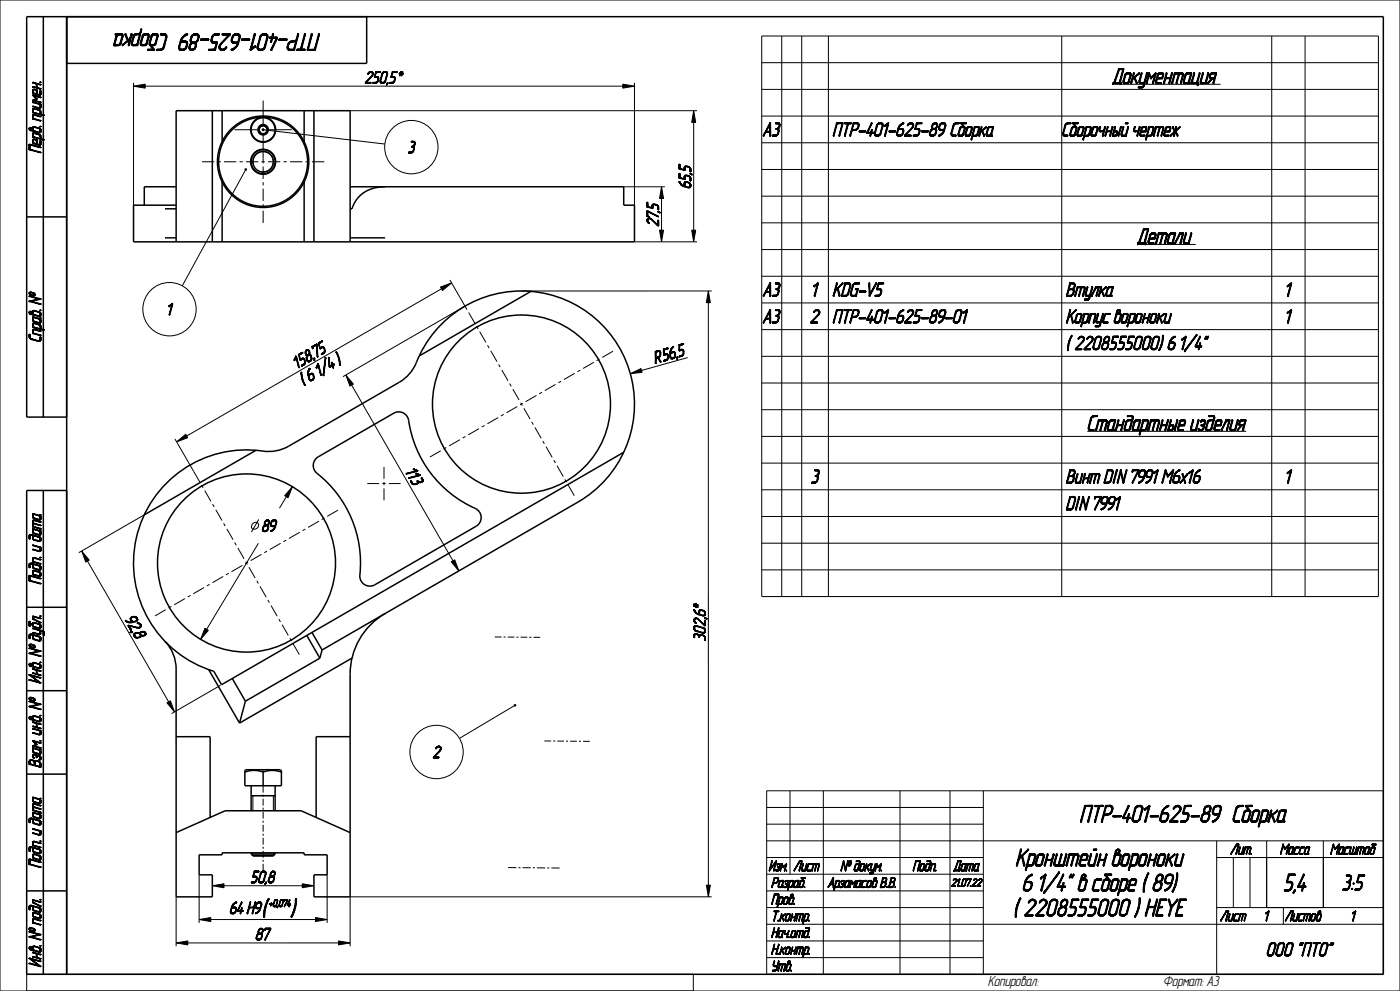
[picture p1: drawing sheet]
<svg xmlns="http://www.w3.org/2000/svg" width="420mm" height="297mm" viewBox="0 0 420 297" stroke-linecap="round" stroke-linejoin="round" font-family="sans-serif">
<defs><g id="words">
<g font-size="7.3">
<text x="54.8" y="10.1" transform="rotate(-180 54.8 10.1)">Сборка</text>
<text x="103.1" y="10.1" transform="rotate(-180 103.1 10.1)">ПТР-401-625-89</text>
<text x="316.9" y="246.4">ПТР-401-625-89</text>
<text x="365.2" y="246.4">Сборка</text>
<text x="292.8" y="259.5">Кронштейн вороноки</text>
<text x="296.2" y="267">6 1/4&quot; в сборе ( 89)</text>
<text x="383.4" y="267">5,4</text>
<text x="294.3" y="274.5">( 2208555000 ) HEYE</text>
</g>
<g font-size="7.2">
<text x="78.6" y="274.5">(</text>
<text x="87.2" y="274.5">)</text>
</g>
<g font-size="6.6">
<text x="326.7" y="25">Документация</text>
<text x="338" y="73">Детали</text>
<text x="315.8" y="129">Стандартные изделия</text>
<text x="401.4" y="266.8">3:5</text>
</g>
<g font-size="5.9">
<text x="227.8" y="40.8">А3</text>
<text x="249.9" y="40.8">ПТР-401-625-89</text>
<text x="285.1" y="40.8">Сборка</text>
<text x="318.6" y="40.8">Сборочный чертеж</text>
<text x="227.8" y="88.8">А3</text>
<text x="242.9" y="88.8">1</text>
<text x="249.9" y="88.8">KDG-V5</text>
<text x="319.9" y="88.8">Втулка</text>
<text x="384.9" y="88.8">1</text>
<text x="227.8" y="96.8">А3</text>
<text x="242.9" y="96.8">2</text>
<text x="249.9" y="96.8">ПТР-401-625-89-01</text>
<text x="319.9" y="96.8">Корпус вороноки</text>
<text x="384.9" y="96.8">1</text>
<text x="319.9" y="104.8">( 2208555000) 6 1/4&quot;</text>
<text x="242.9" y="144.8">3</text>
<text x="319.9" y="144.8">Винт DIN 7991 М6х16</text>
<text x="384.9" y="144.8">1</text>
<text x="319.9" y="152.8">DIN 7991</text>
<text x="374.4" y="286.5">ООО &quot;ПТО&quot;</text>
</g>
<g font-size="5.1">
<text x="109.4" y="24.9">250,5</text>
<text x="119.2" y="24.9">*</text>
<text x="122.5" y="45.8">3</text>
<text x="12.3" y="52.3" transform="rotate(-90 12.3 52.3)">Перв. примен.</text>
<text x="207.2" y="56.5" transform="rotate(-90 207.2 56.5)">65,5</text>
<text x="197.6" y="67.9" transform="rotate(-90 197.6 67.9)">27,5</text>
<text x="50.3" y="94.4">1</text>
<text x="12.3" y="106.6" transform="rotate(-90 12.3 106.6)">Справ. №</text>
<text x="89.1" y="110.6" transform="rotate(-30 89.1 110.6)">158,75</text>
<text x="196.6" y="109" transform="rotate(-16 196.6 109)">R56,5</text>
<text x="91.1" y="115.4" transform="rotate(-30 91.1 115.4)">( 6 1/4 )</text>
<text x="121.5" y="141.4" transform="rotate(60 121.5 141.4)">113</text>
<text x="78.5" y="159.3">89</text>
<text x="37.4" y="185.7" transform="rotate(60 37.4 185.7)">92,8</text>
<text x="211.6" y="182.7" transform="rotate(-90 211.6 182.7)">*</text>
<text x="211.6" y="192.1" transform="rotate(-90 211.6 192.1)">302,6</text>
<text x="12.3" y="210.4" transform="rotate(-90 12.3 210.4)">Инв. № дубл.Подп. и дата</text>
<text x="130" y="227.1">2</text>
<text x="75.3" y="264.6">50,8</text>
<text x="68.9" y="273.8">64 H9</text>
<text x="76.6" y="281.7">87</text>
<text x="12.3" y="295.7" transform="rotate(-90 12.3 295.7)">Инв. № подл.Подп. и датаВзам. инв. №</text>
</g>
<g font-size="4.4">
<text x="368" y="256">Лит.</text>
<text x="382" y="256">Масса Масштаб</text>
<text x="228.6" y="261">Изм.</text>
<text x="237" y="261">Лист</text>
<text x="248.5" y="261">№ докум.</text>
<text x="271.6" y="261">Подп.</text>
<text x="285.2" y="261">Дата</text>
<text x="231.4" y="266">Pазраб.</text>
<text x="248.4" y="266">Арзамасов В.В.</text>
<text x="231.4" y="271">Пров.</text>
<text x="231.4" y="276">Т.контр.</text>
<text x="231.4" y="281">Нач.отд.</text>
<text x="365" y="276">Лист</text>
<text x="378.8" y="276">1 Листов</text>
<text x="404.8" y="276">1</text>
<text x="231.4" y="286">Н.контр.</text>
<text x="231.4" y="291">Утв.</text>
<text x="296.5" y="295.5">Копировал:</text>
<text x="349" y="295.5">Формат: А3</text>
</g>
<text font-size="3.4" x="283.4" y="265.7">21.07.22</text>
<text font-size="3.1" x="80.7" y="271.7">+0,074</text>
</g></defs>
<g fill="#000">
<path d="M40.1 25.8l3.5-.6v1.2zM78.7 38.8l.4-.1v.4l-.4-.1zM186.8 25.2l3.5 .6-3.5 .6zM208.1 33.2l.6 3.5h-1.2zM73.5 50.7l.4-.1v.4l-.4-.1zM198.5 56l.6 3.5h-1.2zM197.9 69h1.2l-.6 3.5zM207.5 69h1.2l-.6 3.5zM132.1 86l3.4-1.2-2.8 2.3zM212.5 87.2l.6 3.5h-1.2zM189.1 112l3.2-1.5 .3 1.1zM53 132.4l2.7-2.2 .6 1z"/>
<path d="M87.7 145.9l-1.3 3.3-1-.7zM24.5 165.1l2.3 2.8-1.1 .6zM135.4 168.4l1-.6 1.2 3.3zM61.5 188.3l1 .6-2.3 2.7zM50.1 210.6l1-.6 1.2 3.4zM154.3 211.3l.4-.1v.4l-.4-.1zM59.7 275.6l3.5-.6v1.2zM63.7 265.5l3.5-.6v1.2zM90.7 264.9l3.5 .6-3.5 .6zM94.6 275l3.5 .6-3.5 .6zM211.9 265.3h1.2l-.6 3.5zM52.8 282.6l3.5-.6v1.2z"/>
<path d="M101.5 282l3.5 .6-3.5 .6z"/>
</g>
<g fill="none" stroke="#000" stroke-width=".3">
<path d="M0 0h420v297h-420zM228.5 10.8h185v168h-185zM228.5 18.8h185M234.5 10.8v168M240.5 10.8v168M248.5 10.8v168M318.5 10.8v168M381.5 10.8v168M391.5 10.8v168M40.1 25.8l3.5-.6v1.2zM40.1 24.8v36.7M43.6 25.8h143.2"/>
<path d="M70.3 38.9h7.2M78.5 38.9h.9M78.7 38.8l.4-.1v.4l-.4-.1zM78.9 38.4v1M78.9 30.1v7.3M79.2 38.9l36.3 4.3M80.4 38.9h7.1M105 33.2h104.1M186.8 25.2l3.5 .6-3.5 .6zM190.3 24.8v36.7M208.1 33.2l.6 3.5h-1.2zM208.1 36.7v32.3"/>
<path d="M228.5 26.8h185M228.5 34.8h185M333.9 25.3h32.2M60.6 48.5h3.7M65.3 48.5h.9M67.2 48.5h3.7M71.9 48.5h.9M73.5 50.7l.4-.1v.4l-.4-.1zM73.6 51l-18.9 34.6M73.8 48.5h3.7M76 49.3a3.1 3.1 0 0 1 2.7-3.9 3.1 3.1 0 0 1 3.3 3.3 3.1 3.1 0 0 1-3.9 2.7M78.5 48.5h.9"/>
<path d="M78.9 40.3v8.7M78.9 49.9v3.7M78.9 54.6v1M78.9 56.5v3.7M80.4 48.5h3.7M85.1 48.5h.9M87 48.5h3.7M91.7 48.5h.9M93.6 48.5h3.7M187.1 56h12.4M198.5 56l.6 3.5h-1.2zM198.5 59.5v9.5"/>
<path d="M228.5 42.8h185M228.5 50.8h185M228.5 58.8h185M78.9 61.2v1M78.9 63.1v3.7M190.3 72.5h18.8M197.9 69h1.2l-.6 3.5zM207.5 69h1.2l-.6 3.5zM228.5 66.8h185M228.5 74.8h185M341.3 73.3h17.4M132.1 86l3.4-1.2-2.8 2.3z"/>
<path d="M132.4 86.5l-76.4 44.2M135 83.9l5.1 8.9M139.5 91.8l-36.6 21.1M140.6 93.7l1.9 3.2M142.9 97.7l.5 .9M143.9 99.4l1.9 3.2M212.5 87.2l.6 3.5h-1.2zM212.5 90.7v174.6M213.5 87.2h-57.1M228.5 82.8h185M228.5 90.8h185M228.5 98.8h185"/>
<path d="M105.5 115.4l30.4 52.7M146.3 103.5l.4 .8M147.2 105.1l1.9 3.3M149.6 109.2l.5 .8M150.5 110.9l1.9 3.2M152.9 114.9l.5 .9M153.9 116.6l1.8 3.3M160.9 118.5l-3.2 1.9M162.6 117.6l-.8 .4M166.7 115.2l-3.3 1.9M168.3 114.2l-.8 .5M172.4 111.9l-3.2 1.9"/>
<path d="M174.1 110.9l-.9 .5M178.2 108.6l-3.3 1.8M179.8 107.6l-.8 .5M183.9 105.3l-3.2 1.8M189.1 112l3.2-1.5 .3 1.1zM206.3 107.2l-13.8 3.8M228.5 106.8h185M228.5 114.8h185M52.5 131.6l7.5 12.9M53 132.4l2.7-2.2 .6 1zM115.2 139.9v3.6M132.2 135.1l-3.2 1.9"/>
<path d="M133.9 134.1l-.8 .5M138 131.8l-3.3 1.8M139.6 130.8l-.8 .5M143.7 128.5l-3.2 1.8M145.4 127.5l-.9 .5M149.4 125.1l-3.2 1.9M151.1 124.2l-.8 .5M155.2 121.8l-3.2 1.9M156.2 120.7l.5 .8M156.9 120.9l-.9 .4M157.2 122.4l1.8 3.2M159.5 126.4l.5 .9"/>
<path d="M160.5 128.1l1.8 3.2M162.8 132.2l.5 .8M163.8 133.8l1.9 3.3M166.1 137.9l.5 .8M167.1 139.6l1.9 3.2M228.5 122.8h185M228.5 130.8h185M228.5 138.8h185M326.2 129.3h47.6M43.3 154.3l-19.7 11.3M60.5 145.4l.4 .8M61.4 147l1.9 3.3"/>
<path d="M63.8 151.1l.5 .8M64.7 152.8l1.9 3.2M67.1 156.8l.5 .9M68 158.5l1.9 3.2M75.7 157a1.02 1.02 0 0 1 1.1-.5 1.02 1.02 0 0 1 .8 .8 1.14 1.14 0 0 1-.8 1.3 1.14 1.14 0 0 1-1.4-.7zM77.6 155.7l-2.2 3.8M85.9 148.9l-2.1 3.4M87.7 145.9l-1.3 3.3-1-.7zM89.9 159.5l-3.2 1.9M91.6 158.5l-.8 .5M95.7 156.2l-3.3 1.9M97.3 155.2l-.8 .5"/>
<path d="M101.4 152.9l-3.2 1.9M110.2 144.9h3.6M114.7 144.9h1M115.2 144.4v1M115.2 146.4v3.5M116.6 144.9h3.6M169.5 143.7l.4 .8M170.4 145.3l1.9 3.3M228.5 146.8h185M228.5 154.8h185M24.5 165.1l2.3 2.8-1.1 .6zM26.3 168.2l24.3 42.1"/>
<path d="M55.5 179.4l-3.3 1.9M57.1 178.4l-.8 .5M61.2 176.1l-3.2 1.9M62.9 175.1l-.8 .5M67 172.8l-3.3 1.8M68.6 171.8l-.8 .5M70.4 162.6l.5 .8M71.4 164.2l1.8 3.3M72.7 169.5l-3.2 1.8M73.7 168.3l.5 .9M74.4 168.5l-.9 .5M74.7 170l1.8 3.2"/>
<path d="M77 174.1l.5 .8M77.5 162.8l-15.5 25.8M78 175.7l1.9 3.3M78.4 166.1l-3.2 1.9M80.1 165.2l-.8 .5M80.3 179.8l.5 .8M84.2 162.8l-3.3 1.9M85.9 161.9l-.9 .4M135.4 168.4l1-.6 1.2 3.3zM228.5 162.8h185M228.5 170.8h185M49.7 182.7l-3.2 1.9"/>
<path d="M51.4 181.8l-.8 .4M61.5 188.3l1 .6-2.3 2.7zM81.3 181.5l1.9 3.2M83.7 185.5l.4 .9M84.6 187.2l1.9 3.2M87 191.3l.5 .8M87.9 193l1.9 3.2M148.4 190.9h2.1M151.1 190.9h.6M152.3 190.9h2M154.9 191h.7M156.2 191h2"/>
<path d="M158.8 191h.6M160 191h2.1M162.1 191h.1M50.1 210.6l1-.6 1.2 3.4zM66.2 205.4l-14.7 8.5M154.3 211.3l.4-.1v.4l-.4-.1zM154.3 211.5l-16.5 9.8M75.9 238.5v4.5M78.9 230.5v.9M78.9 235.5v2M78.9 238.2v.6M78.9 238.8h.1"/>
<path d="M78.9 239.4v2M82 238.5v4.5M163.3 222.1h2M165.9 222.1h.7M167.2 222.1h2M169.8 222.1h.6M171 222.1l2.1 .1M173.7 222.2h.6M174.9 222.2h2M176.9 222.2h.1M230 237h185v55h-185zM237 237v25"/>
<path d="M247 237v55M270 237v55M285 237v55M295 237v55M75.9 255.6v.9M78.9 242.1v.6M78.9 243.3v2M78.9 246v.6M78.9 247.2v2M78.9 249.9v.6M78.9 251.1v2.1M78.9 253.8v.6"/>
<path d="M78.9 255v2.1M78.9 257.7v.6M78.9 258.9v2.1M82 255.6v.9M230 242h65M230 247h65M230 252h185M230 257h65M365 257h50M365 252v40M370 257v15M375 257v15"/>
<path d="M380 252v20M397 252v20M52.8 268.8v14.8M59.7 262.2v14.4M59.7 275.6l3.5-.6v1.2zM63.7 265.5l3.5-.6v1.2zM90.7 264.9l3.5 .6-3.5 .6zM90.7 265.5h-23.5M94.6 275l3.5 .6-3.5 .6zM94.6 275.6h-31.4M98.1 262.2v14.4M152.4 260h2.5"/>
<path d="M155.5 260h.7M156.8 260l2.4 .1M159.9 260.1h.6M161.1 260.1h2.5M164.2 260.1h.6M165.4 260.1h2.5M167.9 260.1h.1M211.9 265.3h1.2l-.6 3.5zM213.5 268.8h-108.5v14.8M230 262h65M230 267h65M230 272h65"/>
<path d="M230 277h185M365 272h50M8 292h200v5M52.8 282.6l3.5-.6v1.2zM101.5 282l3.5 .6-3.5 .6zM101.5 282.6h-45.2M230 282h65M230 287h65"/>
<circle cx="123.4" cy="44.1" r="8"/>
<circle cx="50.8" cy="92.7" r="8"/>
<circle cx="131" cy="225.4" r="8"/>
</g>
<g fill="none" stroke="#000" stroke-width=".45">
<path d="M13 5v120M20 5v287M110 5v14h-90M63.7 33.2v39.3M66.6 33.2v9.2M78.2 37.7h1.4l.7 1.2-.7 1.2h-1.4l-.6-1.2zM91.2 33.2v9.2M94.2 33.2v39.3M52.8 56h-9.5v5.5M66.6 54.5v18M91.2 54.5v18M105 56h82.1v5.5h3.2v11h-150.2v-11h12.7"/>
<path d="M115.5 56a9.6 9.6 0 0 0-9.9 6.6h-.6M8 65h12M49.5 71.3h3.3M49.5 62.6h3.3M52.8 72.5v-39.3h52.2v39.3M105 71.3h10.5M159.3 87.3l-33.5 19.4M20 125h-12v-120h407v287h-407v-145h12M76.8 135l-33.5 19.3M94.7 137.5l.8-.6 22.6-13.1a3 3 0 0 1 4.5 2.2 34.4 34.4 0 0 0 20.5 26.6 3 3 0 0 1-.2 5.1l-30.5 17.6a3 3 0 0 1-3.1-.1 3 3 0 0 1-1.3-2.9 34.4 34.4 0 0 0-13.2-30.8 3 3 0 0 1-.1-4zM187.1 135.5l-120.6 69.7-2.4-4a33.9 33.9 0 0 1-23.1-40.3 33.9 33.9 0 0 1 38.8-25.6 12 12 0 0 0 6.8-1.6l33.2-19.1a13.4 13.4 0 0 0 6-7.9 33.9 33.9 0 0 1 53.6-10.5 33.9 33.9 0 0 1-6 54.3l-76.8 44.3M13 147v145"/>
<path d="M8 182h12M92 190.4l4 6.9M93.6 189.5l3 5.3M96 197.3l-22.4 12.9M96.6 194.8l-.6 2.5M105.6 197.2l-33.7 19.5M115.5 183.9a21 21 0 0 0-10.5 18.2v66.7h-10.8v-6.6h3.9v-6h-6.9v-.6h-24.6v.6h-6.9v6h4v6.6h-10.9v-68.3a12 12 0 0 0-3.3-8.3M8 207h12M62.6 200.7l9.3 16M69.7 203.3l3.9 6.9M73.6 210.2l-1.7 6.5M8 232h12"/>
<path d="M52.8 220.8h10.2v24.2M73.5 230.9l.3-.2h10.3l.3 .2v4.6h-10.9zM75.3 235.5v7.5M78.9 231.4a7.9 7.9 0 0 0-5.4 0M78.9 231.4v4.1M82.5 235.5v7.5M82.5 238.5h-7.2M84.4 231.4a7.9 7.9 0 0 0-5.5 0M105 220.8h-10.2v24.2M75.3 255.6v.4M82.5 255.6v.4M82.5 256l-.5 .5h-6.1l-.6-.5"/>
<path d="M82.5 256h-7.2M105 249.5l-14.7-6.5h-22.8l-14.7 6.5M8 267h12"/>
<circle cx="78.9" cy="38.9" r="3.8"/>
<circle cx="78.9" cy="38.9" r="3.6"/>
<circle cx="78.9" cy="38.9" r="1.2"/>
<circle cx="78.9" cy="38.9" r="1.56"/>
<circle cx="78.9" cy="48.5" r="13.7"/>
<circle cx="78.9" cy="48.5" r="13.4"/>
<circle cx="78.9" cy="48.5" r="3.8"/>
<circle cx="78.9" cy="48.5" r="3.6"/>
<circle cx="78.9" cy="48.5" r="3.1"/>
<circle cx="156.4" cy="121.1" r="26.7"/>
<circle cx="74" cy="168.7" r="26.7"/>
</g>
<use href="#words"/>
</svg>
